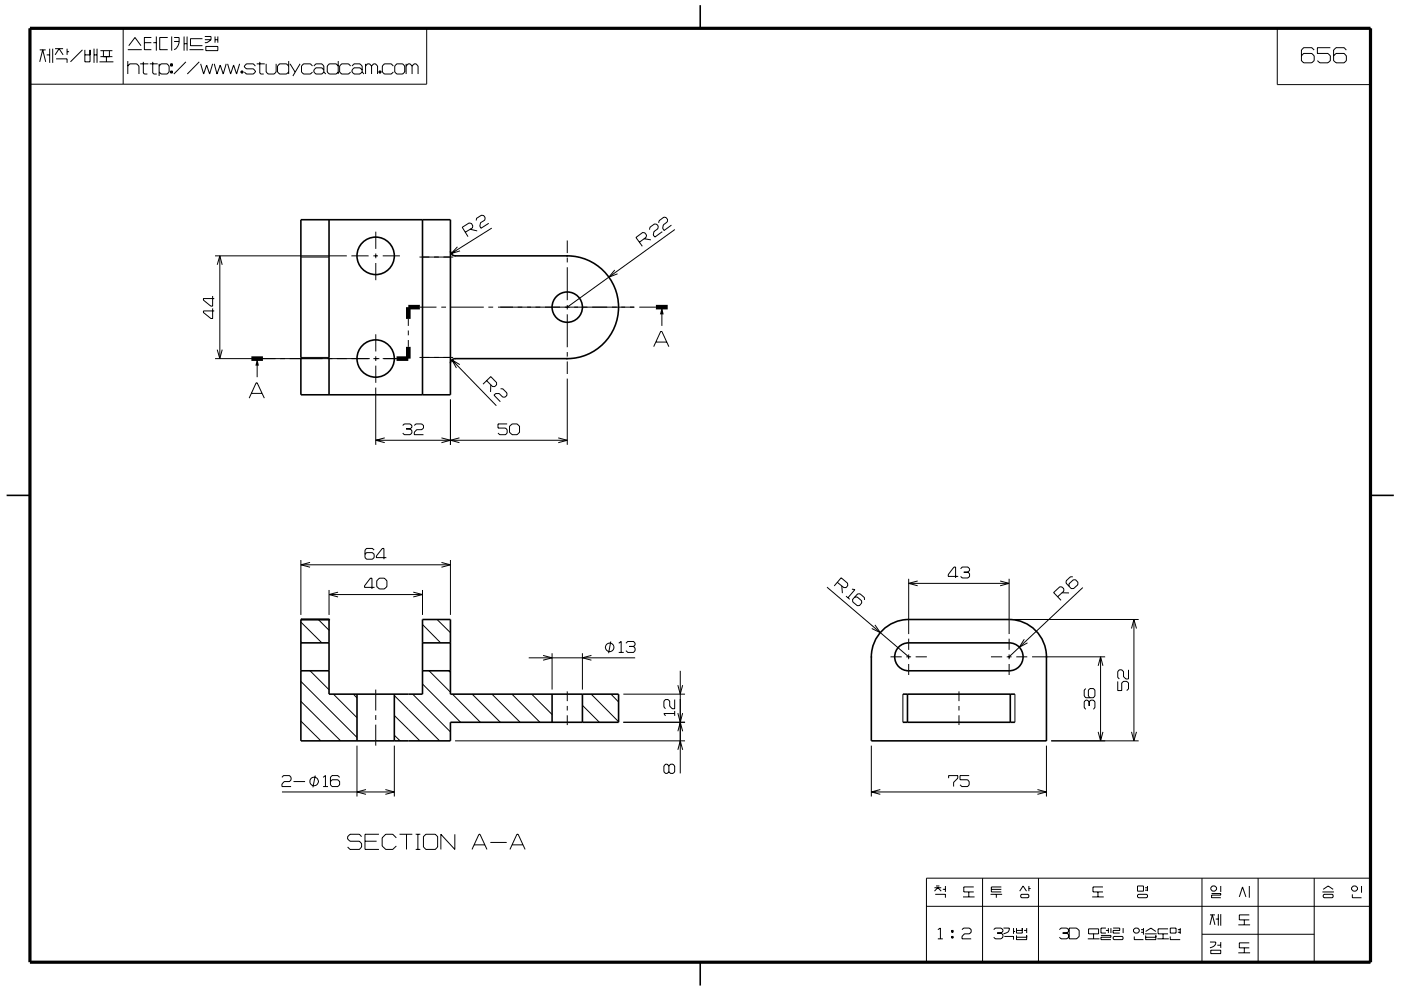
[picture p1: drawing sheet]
<svg xmlns="http://www.w3.org/2000/svg" width="297mm" height="210mm" viewBox="0 0 297 210" stroke-linecap="round" stroke-linejoin="round" font-family="sans-serif">
<g fill="none" stroke="#000" stroke-width=".21">
<path d="M6.3 6h84.2v11.9h-84.2zM8.4 10.6h1.3M8.4 13.1l.7-2.5 .6 2.5M9.9 11.6h.6M10.5 10.3v3M11.2 10.3v3M11.7 10.3h1.7M11.7 11.6l.8-1.3 .9 1.3M11.9 12.5h2.3v.8M14.2 10.3v1.3M14.2 11h.4M17.5 10.6l-2.6 2.5"/>
<path d="M18 11.6h1.1M18 10.6v2.5h1.1v-2.5M19.9 11.6h.7M19.9 10.3v3M20.6 10.3v3M21.1 13.1h2.9M21.3 10.7h2.5M21.3 12h2.5M21.9 10.7v1.3M22.6 12v1.1M23.2 10.7v1.3M26.1 6v11.9"/>
<path d="M27.1 10.5h3M27.1 14l.4-.5h1.5l.5 .5v1.7M27.1 13v2.7M27.3 9.7l1.3-1.7 1.3 1.7M29.7 13.5h1.8M30.4 13.1v2.4l.2 .2h.6M30.6 9.1h1.5M31.8 13.5h1.6M32.1 8h-1.5v2.5h1.5M32.4 13.1v2.4l.2 .2h.6M32.5 9.1h.6M33.1 7.7v3"/>
<path d="M33.7 14l.5-.5h1.2l.5 .5v1.3l-.5 .4h-1.2l-.5-.4M33.7 13.5v2.6M35.6 8h-1.7v2.5h1.7M36.2 13.5h.4v.5h-.4zM36.2 15.1h.4v.4h-.4zM36.4 13.5v.5M36.4 15.1v.4M36.4 7.7v3M36.9 8h1.1a2.28 2.28 0 0 1-1.1 2.5M36.9 8.8h1.1M39 7.7v3M39 9.3h.7"/>
<path d="M39.4 13.1l-2.5 2.6M39.7 7.7v3M40.2 10.5h2.9M42.2 13.1l-2.5 2.6M42.5 13.5l.7 2.2 .6-1.9 .6 1.9 .7-2.2M42.9 8.2h-2.5v1.5h2.5M43.4 7.7h1.3v.7M43.4 8.4h1.3M43.6 9.9h2.6v.8h-2.6zM44.7 8.4l-.8 .7h-.5M45.4 13.5l.6 2.2 .7-1.9 .6 1.9 .7-2.2M45.6 7.7v1.4"/>
<path d="M45.6 8.4h.6M46.2 7.7v1.4M48.3 13.5l.6 2.2 .6-1.9 .7 1.9 .6-2.2M51.1 15.1h.4v.4h-.4zM51.3 15.1v.4M54.1 14l-.4-.5h-1.5l-.4 .5v.2l.4 .4h1.5l.4 .5v.2l-.4 .4h-1.5l-.4-.4M54.4 13.5h1.7M55.1 13.1v2.4l.2 .2h.6M56.4 13.5v1.8l.5 .4h1.2l.4-.4v-1.8M61.2 14l-.5-.5h-1.4l-.5 .5v1.3l.5 .4h1.4l.5-.4M61.2 13v2.7M61.5 13.5l1.1 1.8"/>
<path d="M63.6 13.5l-1.5 2.6M66.3 14l-.5-.5h-1.5l-.4 .5v1.3l.4 .4h1.5l.5-.4M66.5 14l.5-.5h1.2l.5 .5v1.3M68.7 14.9l-.5-.5h-1.2l-.5 .5v.4l.5 .4h1.2l.5-.4M68.7 15.3l.4 .4M71.7 14l-.4-.5h-1.5l-.4 .5v1.3l.4 .4h1.5l.4-.4M71.7 13v2.7M74.3 14l-.4-.5h-1.5l-.4 .5v1.3l.4 .4h1.5l.4-.4M74.6 14l.5-.5h1.2l.5 .5v1.3M76.8 14.9l-.5-.5h-1.2l-.5 .5v.4l.5 .4h1.2l.5-.4M76.8 15.3l.4 .4M77.5 14l.4-.5h.5l.4 .5"/>
<path d="M77.5 13.5v2.2M78.8 14l.4-.5h.4l.4 .5v1.7M78.8 14v1.7M80.3 15.1h.5v.4h-.5zM80.6 15.1v.4M83.4 14l-.4-.5h-1.5l-.4 .5v1.3l.4 .4h1.5l.4-.4M84.1 13.5h1.3l.4 .5v1.3l-.4 .4h-1.3l-.4-.4v-1.3zM86.1 14l.4-.5h.4l.5 .5M86.1 13.5v2.2M87.4 14l.4-.5h.4l.4 .5v1.7M87.4 14v1.7M270.8 6h19.8v11.9h-19.8z"/>
<path d="M278.6 10.6l-.5-.5h-1.7l-.5 .5v2.3l.5 .4h1.7l.5-.4v-1.1l-.5-.5h-1.7l-.5 .5M282.1 10.1h-2.8v1.2h2.3l.5 .5v1.1l-.5 .4h-1.8l-.5-.4M285.5 10.6l-.5-.5h-1.7l-.6 .5v2.3l.6 .4h1.7l.5-.4v-1.1l-.5-.5h-1.7l-.6 .5M45.6 54.3h27.9M46.1 56.2l.5-1.9 .5 1.9M46.6 54.3v21.8M63.8 54.5h6M74.5 54.3h3.6M79.2 54.3h.9M79.7 49.1v3.7M79.7 53.8v1M79.7 55.8v3.6"/>
<path d="M81.1 54.3h3.7M88.9 54.5h7.2M97 52.4l-1.4 1.4 1.9-.6M98.6 49.3l1.6-1v-.4l-.3-.5-.4-.1-1.5 .9 1.2 2M99.7 48.6l1.5 .4M101 46.8v-.5l1.1-.7 .5 .2 .3 .4-.1 .5-.9 .5-.2 .8 .3 .4 1.6-1M104.3 48.4l-8.7 5.4M120.3 51v2.7M120.3 54.6v1.1M120.3 56.7v7M130.3 57.3l-1.2 1.5 1.8-.7M135.5 51.4l1.5-1.1 .1-.4-.4-.5-.4-.1-1.5 1.1 1.4 1.8"/>
<path d="M136.5 50.6l1.5 .3M137.7 48.7l.1-.5 1-.7 .5 .1 .3 .4-.1 .5-.9 .6-.1 .8 .3 .4 1.6-1.2M139.7 47.3v-.5l1.1-.7h.4l.4 .5-.1 .5-.9 .6-.1 .7 .3 .5 1.6-1.2M143.1 48.7l-22.8 16.4M45.1 65.4v2.2h-.4l-1.6-1.3v-.4h2.3M45.1 62.8v2.1h-.4l-1.6-1.2v-.4h2.3M45.6 76.1h32.8M46.1 74.2l.5 1.9 .5-1.9M54.5 76.1v3.9M63.8 75.8h6M79.2 76.1h1.2M79.7 70.9v3.6"/>
<path d="M79.7 75.6v1M79.7 77.5v3.7M81.1 76.1h3.7M86.6 67.6v1.5M86.6 70.1v1M86.6 72.1v1.5M88.9 75.8h7.2M89 65.1h3.5M93.6 65.1h1M95.5 65.1h7.1M95.8 76.3l9.4 9.8M97.5 77.3l-1.7-1 1 1.8"/>
<path d="M103.5 65.1h1.1M105.6 65.1h28.9M120.3 64.7v1M120.3 66.7v7M120.3 74.7v.9M120.3 76.7v2.6M135.5 65.1h3.6M138.6 73.5l1.5-3.2h.2l1.5 3.2M139.1 72.6h2.2M140.3 65.1v4M52.8 84.5l1.5-3.3h.2l1.5 3.3M53.3 83.4h2.2"/>
<path d="M79.7 82.2v12.2M79.7 93.4h40.6M81.6 92.9l-1.9 .5 1.9 .5M85.4 90.3l.3-.4h1.2l.4 .4v.3l-.4 .4M86.1 91h.8M86.9 91l.4 .3v.6l-.4 .3h-1.2l-.3-.3M87.8 90.3l.4-.4h1.2l.4 .4v.5l-.4 .3h-1.1l-.5 .6v.5h2M93.6 92.9l1.9 .5-1.9 .5M95.5 84.7v9.7M97.4 92.9l-1.9 .5 1.9 .5M103.2 80.7l1.2 1.3h.5l.4-.4v-.5l-1.2-1.2-1.7 1.6M104.1 81.6l-.1 1.5"/>
<path d="M106.1 82.5h.5l.9 .8v.6l-.4 .3h-.5l-.8-.7h-.7l-.4 .3 1.4 1.4M107.5 89.9h-1.9v.9h1.6l.3 .3v.8l-.3 .3h-1.2l-.4-.3M108 90.4l.6-.5h1l.5 .5v1.3l-.5 .5h-1l-.6-.5zM118.4 92.9l1.9 .5-1.9 .5M120.3 80.3v14.1M63.8 118.8v11.6M63.8 119.8h31.7M65.7 119.3l-1.9 .5 1.9 .5M79.3 116.7l-.3-.4h-1.3l-.3 .4v1.6l.3 .3h1.3l.3-.3v-.7l-.3-.4h-1.3l-.3 .4M81.9 118.3h-2.1v-.4l1.3-1.6h.3v2.3M93.6 119.3l1.9 .5-1.9 .5M95.5 118.8v11.6"/>
<path d="M63.8 131.9l4.4 4.4M63.8 136.1l.2 .3M67.5 131.4l2.3 2.3M69.8 125.1v5.3M69.8 126.1h19.8M71.7 125.6l-1.9 .5 1.9 .5M79.4 124.6h-2.1v-.4l1.2-1.6h.4v2.3M80.4 122.6h1.1l.5 .6v1.2l-.5 .5h-1.1l-.5-.5v-1.2zM87.6 125.6l2 .5-2 .5M89.6 132.5l3.8 3.9M89.6 125.1v5.3M92.7 131.4l2.8 2.8"/>
<path d="M112.1 139.5h22.6M115.1 139l1.9 .5-1.9 .5M117.1 138.6v7.7M123.5 138.6v7.7M125.4 139l-1.9 .5 1.9 .5M129.5 136.1l-.5 2.4M131.2 136.4l.5-.3v2.3M131.2 138.4h1M132.7 136.4l.4-.3h1.2l.4 .3v.4l-.4 .3M133.4 137.1h.9M134.3 137.1l.4 .4v.5l-.4 .4h-1.2l-.4-.4M175.3 124.5l17.4 14.8"/>
<path d="M177.5 123.5l1.4 1.1h.5l.3-.4v-.5l-1.4-1.1-1.4 1.7M178.5 124.3l.1 1.5M179.4 126.4l.8 .7M180.6 125h.7l-1.5 1.8M181.2 126.7l.5-.1 1 .8v.5l-.5 .5-.4 .1-1-.8v-.5l1-1.2 .5-.1 1 .8v.5M185.5 132.5l1.1 1.7-1.8-.9M188.8 139.3h2.4M192.2 139.3h1M192.7 135.5v2.3M192.7 138.8v1M192.7 122.8v11.7M192.7 123.7h21.2"/>
<path d="M194.1 139.3h2.4M194.6 123.2l-1.9 .5 1.9 .5M203.2 122.3h-2.2v-.4l1.3-1.6h.3v2.3M203.7 120.6l.3-.3h1.2l.4 .3v.4l-.4 .4M204.3 121.4h.9M205.2 121.4l.4 .3v.6l-.4 .3h-1.2l-.3-.3M210.1 139.3h2.4M212 123.2l1.9 .5-1.9 .5M213.4 139.3h1.1M214 122.8v11.7M214 135.5v2.3M214 138.8v1"/>
<path d="M214.9 131.4h26.5M215.5 139.3h2.3M217.2 135.6l-1.1 1.7 1.7-.9M218.8 139.3h15.5M224.2 126.6l1.3-1.2v-.5l-.3-.4h-.5l-1.3 1.2 1.6 1.6M225.1 125.7l1.6 .1M227.5 122.3h-.6l-.8 .9-.1 .5 1.1 1.1h.5l.9-.8 .1-.5-.6-.5h-.4l-.9 .8v.5M229.6 124.6l-15.6 14.7M233.3 139.3v17.8M239.9 133.3l.5-1.9 .6 1.9M240.4 131.4v25.7M63.8 152.9l4.2 4.2"/>
<path d="M63.8 144.5l11.9 11.9M63.8 148.8l8.4 8.3M65.7 142.3l4.1 4M70.7 147.2l5 5M74.9 147.2l.8 .8M75.7 158.2v10.7M79.7 146.3v4.4M79.7 151.7v1M79.7 153.7v4.5M83.6 147.5l9.6 9.6M83.6 151.8l5.4 5.3M83.6 155.9l1.2 1.2"/>
<path d="M83.6 158.2v10.7M87.5 147.2l8 8M89.6 145.1l8.1 8.1M91 142.3l4.5 4.5M95.2 142.3l.3 .3M95.9 147.2l6 6M96.5 157.1h48.7M100.1 147.2l6 6M104.3 147.2l6 6M108.5 147.2l6 6M112.7 147.2l4.4 4.3M116.9 147.2l.2 .2"/>
<path d="M120.3 146.6v2.1M120.3 149.7v1M120.3 151.7v2.1M123.5 149.6l3.6 3.6M125.3 147.2l5.8 5.9M129.5 147.2l1.6 1.7M132.2 153.2h13M132.2 147.2h13M143 151.3h-2.2l.3 .5M143 148.4v1.9h-.5l-.5-.5v-1.1l-.4-.3h-.5l-.3 .3v1.2l.3 .4M143 150.8v1M143.7 145.3l.5 1.9 .5-1.9"/>
<path d="M143.7 151.2l.5 2 .5-2M143.7 155.1l.5-1.9 .5 1.9M143.7 159l.5-1.9 .5 1.9M144.2 142.3v21.7M184.7 158.2v10.7M191.4 147.2v6M192.7 140.8v2.4M203.3 146.6v2.1M203.3 149.7v1M203.3 151.7v2.1M214 140.8v2.4M215.2 147.2v6"/>
<path d="M221.9 158.2v10.7M230.2 146l-.3 .4v1.2l.3 .4h1.6l.3-.4v-1.2l-.3-.4h-.7l-.3 .4v1.2l.3 .4M230.9 148.8l-.4-.3h-.3l-.3 .3v1.3l.3 .3M230.9 148.8l.4-.3h.5l.3 .3v1.3l-.3 .3M230.9 148.8v.9M232.8 141.2l.5-1.9 .5 1.9M232.8 155.2l.5 1.9 .5-1.9M237 144.5v2h.8v-1.6l.4-.4h.7l.4 .4v1.2l-.4 .4M239.3 142.1v1.9h-.6l-.5-.5v-1.1l-.4-.3h-.5l-.3 .3v1.3l.3 .3M239.9 155.2l.5 1.9 .6-1.9M241.4 157.1h-18.5M59.8 164.9l.3-.4h1.3l.3 .4v.5l-.3 .4h-1.1l-.5 .5v.5h1.9"/>
<path d="M59.8 168h23.8M62.2 165.8h2.5M66.8 164.5l-.5 2.5M68.5 164.9l.5-.4v2.3M68.5 166.8h1.1M72 164.9l-.4-.4h-1.2l-.3 .4v1.5l.3 .4h1.2l.4-.4v-.6l-.4-.4h-1.2l-.3 .4M76.7 177.5l-.5-.6h-2l-.5 .6v.5l.5 .4h2l.5 .5v.8l-.5 .5h-2l-.5-.5M77.4 178.4h2.4M77.6 167.5l-1.9 .5 1.9 .5M80.3 176.9h-2.9v3.3h2.9M81.7 167.5l1.9 .5-1.9 .5M84 177.7l-.7-.8h-1.5l-.8 .8v1.7l.8 .8h1.5l.7-.8"/>
<path d="M84.7 176.9h2.7M86.2 176.9v3.3M88.1 176.9h1M88.6 176.9v3.3M89.8 177.5l.5-.6h2l.5 .6v2.2l-.5 .5h-2l-.5-.5zM96.4 176.9v3.3l-2.9-3.3v3.3M100.5 179.2h2.3M104 178.7h3.4M108.6 179.2h2.2M141.8 162.5l.4-.4h.5l.3 .4v1.2l-.3 .3h-.5l-.4-.3M141.8 162.5l-.3-.4h-.4l-.3 .4v1.2l.3 .3h.4l.3-.3M141.8 162.5v1.2"/>
<path d="M184.7 168h37.2M186.6 167.5l-1.9 .5 1.9 .5M201.1 165.1v-.6h2v.6l-.9 .8v.9M205.5 164.5h-2v.9h1.6l.4 .4v.6l-.4 .4h-1.2l-.4-.4M220 167.5l1.9 .5-1.9 .5M88.1 180.2h1M100.1 180.2l1.5-3.3h.2l1.4 3.3M108.1 180.2l1.5-3.3h.3l1.4 3.3M196.4 186.3h94.2v17.8h-94.2zM196.4 192.2h94.2M198.1 188.3h1.5M198.1 189l.7-.7 .8 .7"/>
<path d="M198.3 189.7h2.1v.7M198.5 187.9h.7M198.8 197.2l.6-.4v2.3M198.8 199.1h1.1M199.9 188.6h.5M200.4 187.9v1.3M201.8 198.6h.3v.4h-.3zM201.8 197.4h.3v.3h-.3zM201.9 197.4v.3M201.9 198.6v.4M204 197.2l.3-.4h1.2l.4 .4v.5l-.4 .4h-1l-.5 .5v.5h1.9M204.2 190.2h2.4"/>
<path d="M205.4 189.2v1M206.5 188.1h-2.2v1.1h2.2M208.3 186.3v17.8M210 189.7h2.5M210.2 188.6h2.1M210.7 197.2l.3-.4h1.3l.3 .4v.4l-.3 .3M211.2 189.7v.7M211.4 197.9h.9M212.3 197.9l.3 .3v.6l-.3 .3h-1.3l-.3-.3M212.3 188.1h-2.1v1.1h2.1M212.8 196.8h1.2a1.11 1.11 0 0 1-1.2 1.3M212.9 198.6h2v.7"/>
<path d="M214.9 196.8v1.3M214.9 197.6h.3M215.5 197.4h1.2M215.5 196.8v1.1h1.2v-1.1M215.5 198.4v.9h2.2v-.9M215.5 198.8h2.2M216.2 189l.7-1.1 .7 1.1M216.6 189.7h1.4l.1 .2v.3l-.1 .2h-1.4l-.2-.2v-.3zM217.1 197.4h.6M217.7 196.8v1.1M218.1 187.9v1.1M218.1 188.5h.4"/>
<path d="M220.2 186.3v17.8M224.6 197.2l.4-.4h1.2l.4 .4v.4l-.4 .3M225.3 197.9h.9M226.2 197.9l.4 .3v.6l-.4 .3h-1.2l-.4-.3M226.7 196.8h1.6l.5 .6v1.2l-.5 .5h-1.6zM230.6 199.1h2.5M230.8 197h2.1v1.1h-2.1zM231.6 190.2h2.4M231.9 198.1v1M232.8 189.2v1M233.4 198.4h2.1v.4h-2.1v.5h2.1M233.8 188.1h-2.1v1.1h2.1"/>
<path d="M234.5 197.4h.5M234.5 196.8h-1.1v1.1h1.1M235 196.8v1.1M235.5 196.8v1.1M236 196.8h1.4v.6h-1.4v.5h1.4M236.2 198.6h1.7l.2 .2v.3l-.2 .2h-1.7l-.2-.2v-.3zM238.1 196.8v1.1M240.3 197.2l.4-.4h.5l.4 .4v.4l-.4 .3h-.5l-.4-.3zM240.5 198.6v.7h1.9M241.2 187.9h1.2v1.1h-1.2zM241.2 189.9l.2-.2h1.7l.2 .2v.3l-.2 .2h-1.7l-.2-.2zM241.9 197.2h.5"/>
<path d="M241.9 197.7h.5M242.4 196.8v1.4M242.7 198.1h2.5M242.8 188.3h.5M242.8 188.8h.5M242.9 198.4v.9h2.2v-.9M242.9 198.8h2.2M242.9 197.6l1.1-.8 1.1 .8M243.3 187.9v1.1M245.4 199.1h2.4M246.6 198.1v1M247.6 197h-2.1v1.1h2.1"/>
<path d="M248.1 198.6v.7h2.1M248.1 196.8h1.2v1.1h-1.2zM249.7 197.7h.5M249.7 197.2h.5M250.2 196.8v1.3M254.8 198.2h23.8M254.8 186.3v17.8M256.5 199.8h1.3a1.17 1.17 0 0 1-1.3 1.2M256.5 194h1.1M256.5 196.2l.5-2.2 .6 2.2M256.9 189.5h1.9v.4h-1.9v.5h1.9M257 187.9h.6l.3 .4v.3l-.3 .4h-.6l-.3-.4v-.3z"/>
<path d="M257.8 194.9h.5M258.3 193.9v2.4M258.8 187.9v1.3M258.8 199.8v1.2M258.8 193.9v2.4M262.5 196.2h2.5M262.8 190.2l.6-2.1 .8 2.1M263.8 195.1v1.1M264.9 187.9v2.5M264.9 194h-2.1v1.1h2.1M264.9 200h-2.1v1h2.1M266.7 186.3v17.8"/>
<path d="M278.6 186.3v17.8M280.4 189.2h2.4M280.5 189.9l.2-.2h1.8l.2 .2v.3l-.2 .2h-1.8l-.2-.2zM280.5 188.6l1.1-.7 1.1 .7M286.7 189.7v.7h2M286.9 187.9h.5l.4 .4v.3l-.4 .4h-.5l-.3-.4v-.3zM288.7 187.9v1.5M256.7 201.5h2.1v.8h-2.1zM258.1 200.5h.7M262.5 202.1h2.5M263.8 201v1.1"/>
<circle cx="129.3" cy="137.3" r=".9"/>
<circle cx="66.6" cy="165.7" r=".92"/>
</g>
<g fill="none" stroke="#000" stroke-width=".34">
<path d="M148.5 1.1v4.9M63.8 46.6h31.7v37.1h-31.7zM69.8 46.6v37.1M89.6 46.6v37.1M95.5 53.3a1.02 1.02 0 0 0 1 1M96.5 54.3h23.8h-.2a10.9 10.9 0 0 1 11 10.9 10.9 10.9 0 0 1-11 10.9h.2h-23.8M96.5 76.1a1 1 0 0 0-1 .9M1.4 105.1h4.9M290.6 105.1h4.9M63.8 131.4h6v15.8h19.8v-15.8h5.9v15.8h35.6v6h-35.6v3.9h-31.7zM63.8 136.4h6M89.6 136.4h5.9"/>
<path d="M187.1 133.7a7.9 7.9 0 0 1 5.6-2.3h21.3a7.9 7.9 0 0 1 7.9 8v17.7h-37.2v-17.7a7.9 7.9 0 0 1 2.4-5.7zM190.3 137.5a2.95 2.95 0 0 1 2.4-1.1h21.2a2.96 2.96 0 0 1 3 2.9 2.96 2.96 0 0 1-2.9 3h-21.3a2.96 2.96 0 0 1-2.7-1.7 2.96 2.96 0 0 1 .3-3.1zM63.8 142.3h6M75.7 147.2v9.9M83.6 147.2v9.9M89.6 142.3h5.9M117.1 147.2v6M123.5 147.2v6M191.4 147.2h23.8M191.4 153.2h23.8M192.4 147.2v6M214.2 147.2v6"/>
<path d="M148.5 204.1v4.9"/>
<circle cx="79.6" cy="54.3" r="4"/>
<circle cx="79.6" cy="76" r="4"/>
<circle cx="120.3" cy="65.1" r="3.2"/>
</g>
<path d="M6.4 6h284.2v198.1h-284.3z" fill="none" stroke="#000" stroke-width=".68" stroke-linecap="butt"/>
<path d="M53.3 76.1h2.4M86.6 73.6v2.5h-2.5M89 65.1h-2.4v2.5M139.1 65.1h2.5" fill="none" stroke="#000" stroke-width=".97" stroke-linecap="butt"/>
<path d="M54.5 76.1l.4 1.5h-.8zM140.3 65.1l.4 1.6h-.8z" fill="#000"/>
</svg>
